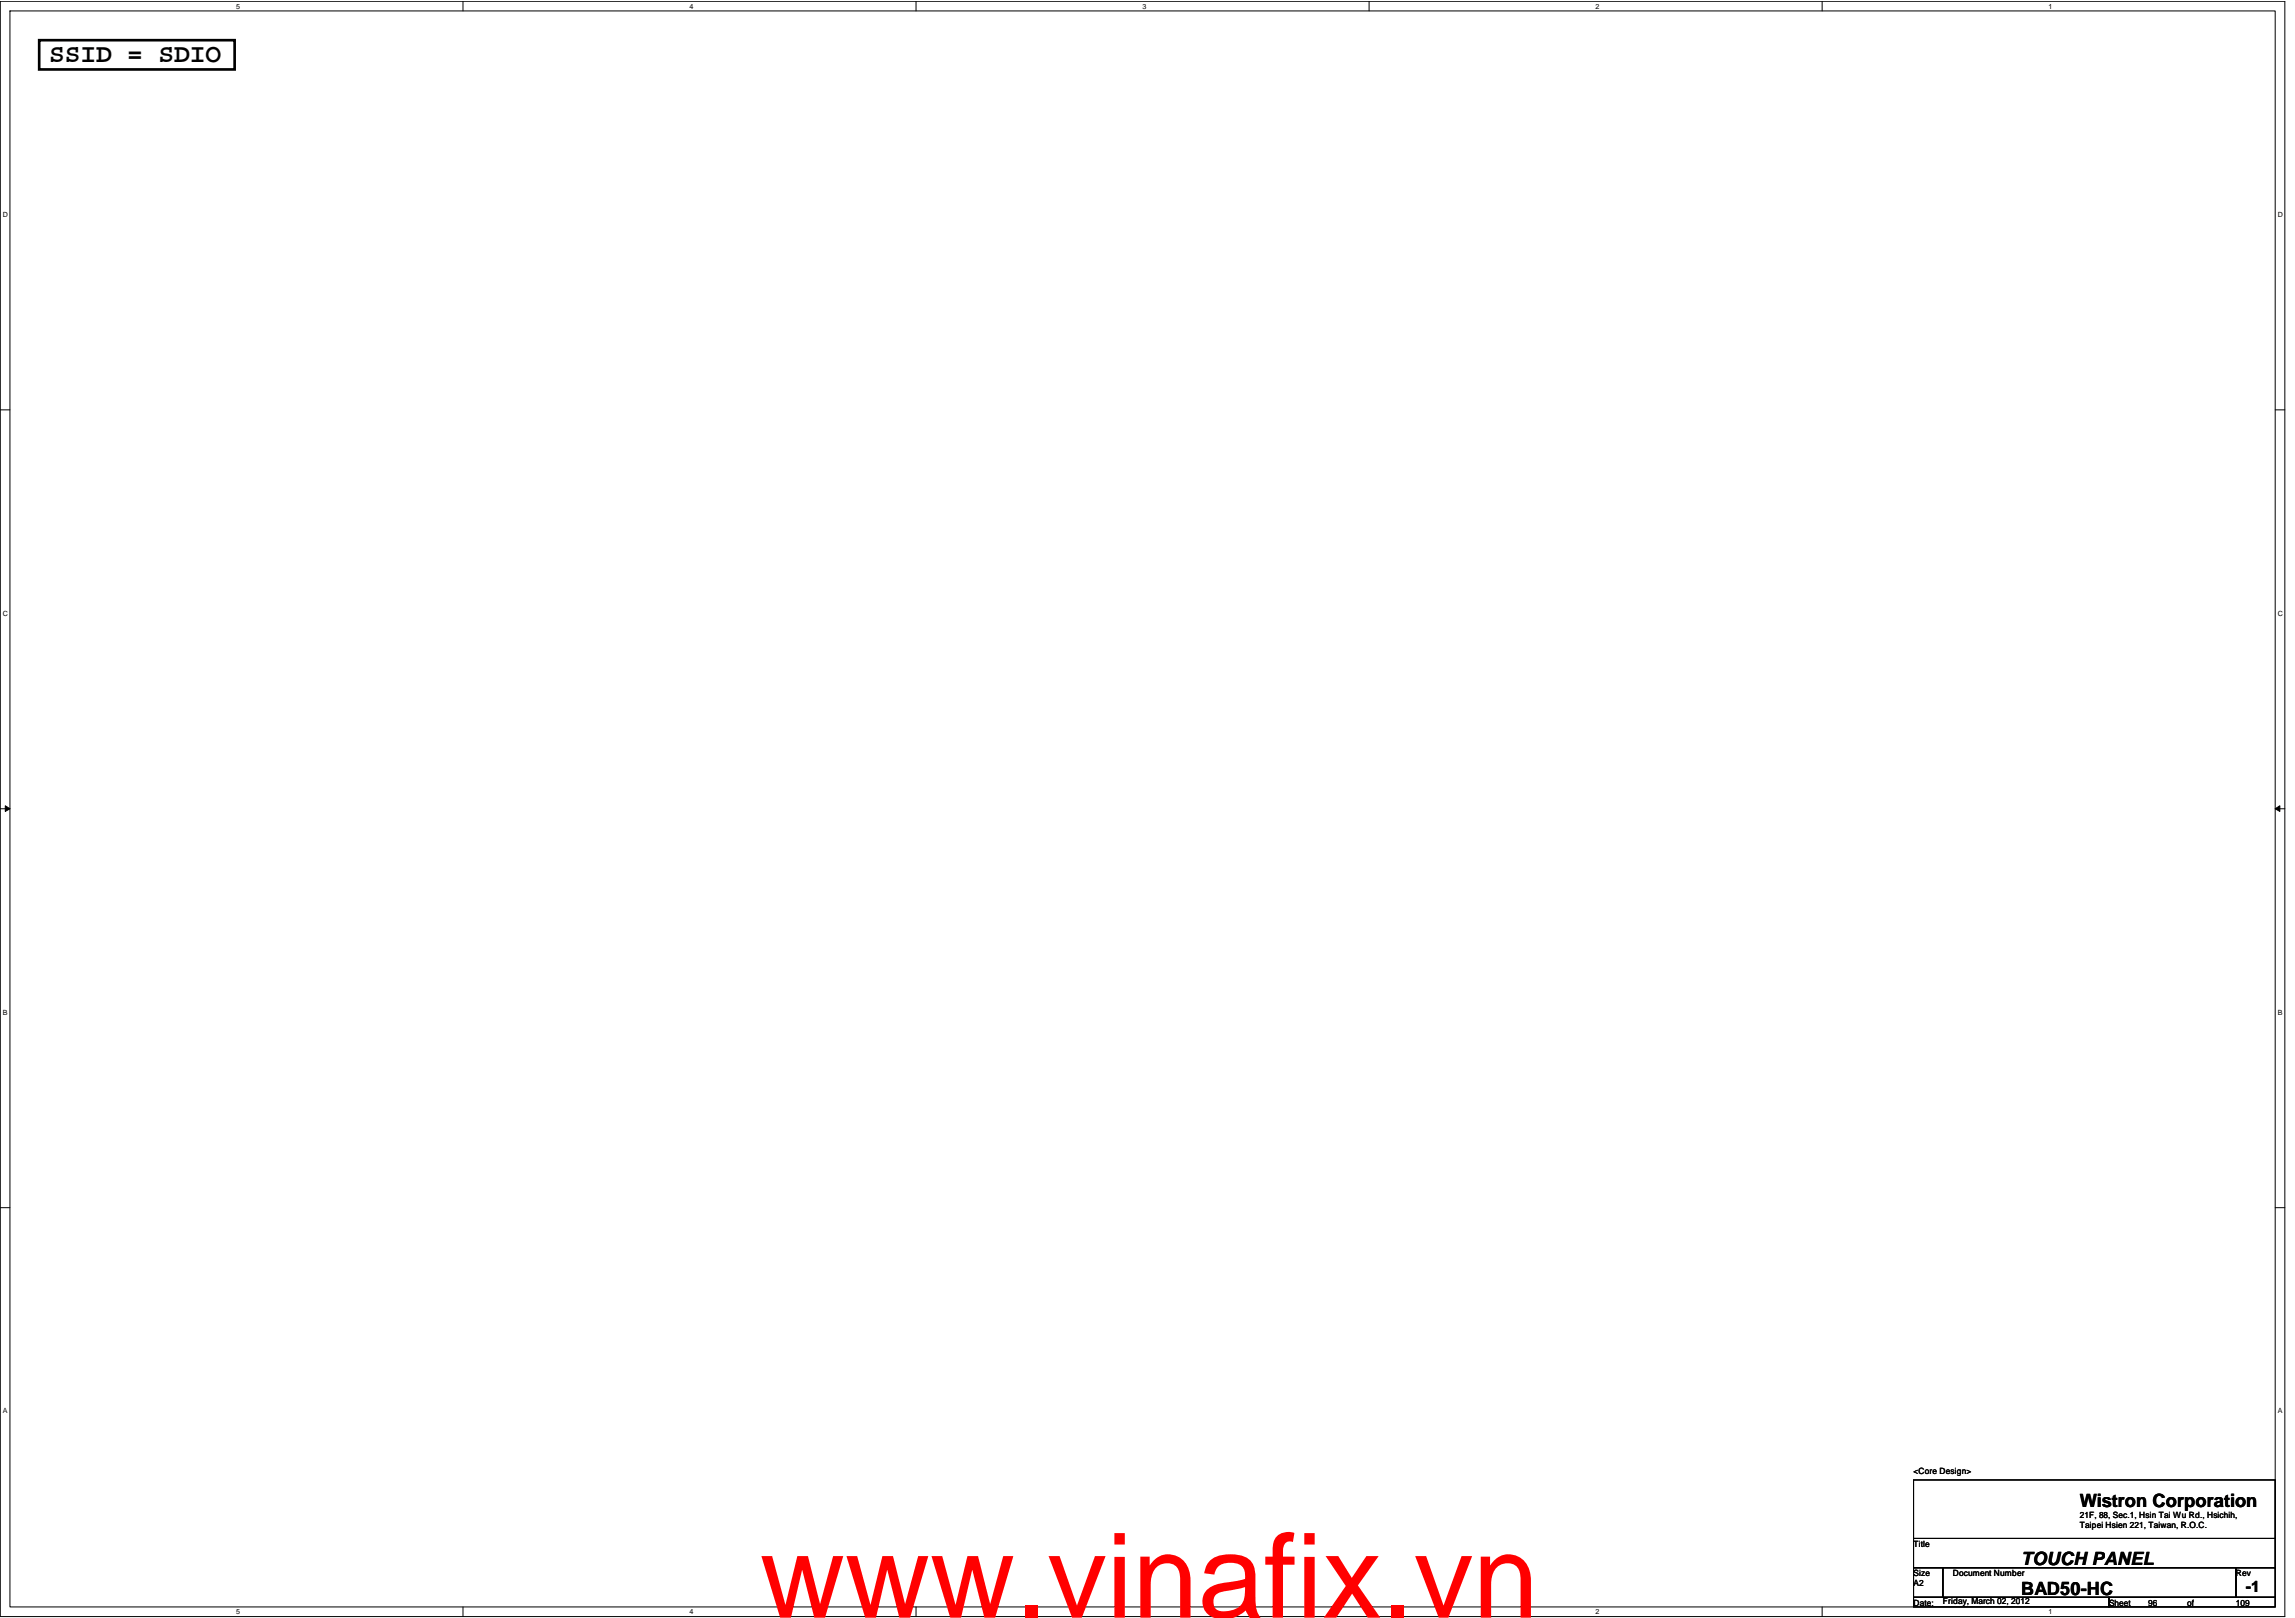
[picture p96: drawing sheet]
<svg xmlns="http://www.w3.org/2000/svg" width="275mm" height="194mm" viewBox="0 0 275 194" stroke-linecap="round" stroke-linejoin="round" font-family="sans-serif">
<defs><g id="words">
<text font-size="14.1" fill="#f00" x="91" y="193.8">www.vinafix.vn</text>
<text font-size="3.1" x="5.9" y="7.4">SSID = SDIO</text>
<g font-size="2.2">
<text x="249.1" y="180.5">Wistron Corporation</text>
<text x="242.1" y="191">BAD50-HC</text>
<text x="242.1" y="187.5">TOUCH PANEL</text>
</g>
<text font-size="1.9" x="269.1" y="190.7">-1</text>
<g font-size="1">
<text x="229.2" y="176.5">&lt;Core Design&gt;</text>
<text x="229.2" y="185.3">Title</text>
<text x="249.1" y="181.8">21F, 88, Sec.1, Hsin Tai Wu Rd., Hsichih,</text>
<text x="249.1" y="183">Taipei Hsien 221, Taiwan, R.O.C.</text>
<text x="229.2" y="188.8">Size</text>
<text x="229.2" y="190">A2</text>
<text x="233.9" y="188.8">Document Number</text>
<text x="267.9" y="188.8">Rev</text>
<text x="229.2" y="192.3">Date:</text>
<text x="232.7" y="192.1">Friday, March 02, 2012</text>
<text x="252.7" y="192.3">Sheet</text>
<text x="257.4" y="192.3">96</text>
<text x="262" y="192.3">of</text>
<text x="267.9" y="192.3">109</text>
</g>
<g font-size=".9">
<text x="28.3" y="1">5</text>
<text x="82.6" y="1">4</text>
<text x="136.9" y="1">3</text>
<text x="191.1" y="1">2</text>
<text x="245.4" y="1">1</text>
<text x=".4" y="26">D</text>
<text x="272.9" y="26">D</text>
<text x=".4" y="73.7">C</text>
<text x="272.9" y="73.7">C</text>
<text x=".4" y="121.5">B</text>
<text x="272.9" y="121.5">B</text>
<text x=".4" y="169.3">A</text>
<text x="272.9" y="169.3">A</text>
<text x="28.3" y="193.4">5</text>
<text x="82.6" y="193.4">4</text>
<text x="191.1" y="193.4">2</text>
<text x="245.4" y="193.4">1</text>
</g>
</g></defs>
<path d="M0 .2h273.7v193.4h-273.7zM1.2 1.3h271.4v191.2h-271.4z" fill="none" stroke="#000" stroke-width=".12"/>
<g fill="#fff">
<path d="M28.3 .3h.5v.9h-.5z"/>
<path d="M28.3 192.6h.5v1h-.5z"/>
</g>
<path d="M55.5 .2v1.1M55.5 192.5v1.1" fill="none" stroke="#000" stroke-width=".12"/>
<g fill="#fff">
<path d="M82.6 .3h.5v.9h-.5z"/>
<path d="M82.6 192.6h.5v1h-.5z"/>
</g>
<path d="M109.7 .2v1.1M109.7 192.5v1.1" fill="none" stroke="#000" stroke-width=".12"/>
<g fill="#fff">
<path d="M136.9 .3h.4v.9h-.4z"/>
<path d="M136.9 192.6h.4v1h-.4z"/>
</g>
<path d="M164 .2v1.1M164 192.5v1.1" fill="none" stroke="#000" stroke-width=".12"/>
<g fill="#fff">
<path d="M191.1 .3h.5v.9h-.5z"/>
<path d="M191.1 192.6h.5v1h-.5z"/>
</g>
<path d="M218.3 .2v1.1M218.3 192.5v1.1" fill="none" stroke="#000" stroke-width=".12"/>
<g fill="#fff">
<path d="M245.4 .3h.5v.9h-.5z"/>
<path d="M245.4 192.6h.5v1h-.5z"/>
<path d="M.4 25.2h.6v1h-.6z"/>
<path d="M272.9 25.2h.6v1h-.6z"/>
<path d="M.4 73h.6v.9h-.6z"/>
<path d="M272.9 73h.6v.9h-.6z"/>
</g>
<path d="M0 49.1h1.2M272.6 49.1h1.1" fill="none" stroke="#000" stroke-width=".12"/>
<g fill="#fff">
<path d="M.4 120.8h.5v.9h-.5z"/>
<path d="M272.9 120.8h.5v.9h-.5z"/>
</g>
<path d="M0 96.9h1.2M.6 96.5l.6 .4-.6 .3zM272.6 96.9l.5-.4v.7zM272.6 96.9h1.1" fill="none" stroke="#000" stroke-width=".12"/>
<path d="M.6 96.5l.6 .4-.6 .3zM272.6 96.9l.5-.4v.7z" fill="#000"/>
<g fill="#fff">
<path d="M.4 168.6h.5v.9h-.5z"/>
<path d="M272.9 168.6h.5v.9h-.5z"/>
</g>
<path d="M0 144.7h1.2M272.6 144.7h1.1M229.2 177.3h43.4v7h-43.4zM229.2 184.3h43.4v3.5h-43.4zM229.2 187.8h3.5v3.5h-3.5zM229.2 191.3h23.5v1.2h-23.5zM232.7 187.8h35.2v3.5h-35.2zM252.7 191.3h19.9v1.2h-19.9zM267.9 187.8h4.7v3.5h-4.7z" fill="none" stroke="#000" stroke-width=".12"/>
<path d="M4.7 4.8h23.4v3.5h-23.4z" fill="none" stroke="#000" stroke-width=".32"/>
<use href="#words"/>
</svg>
